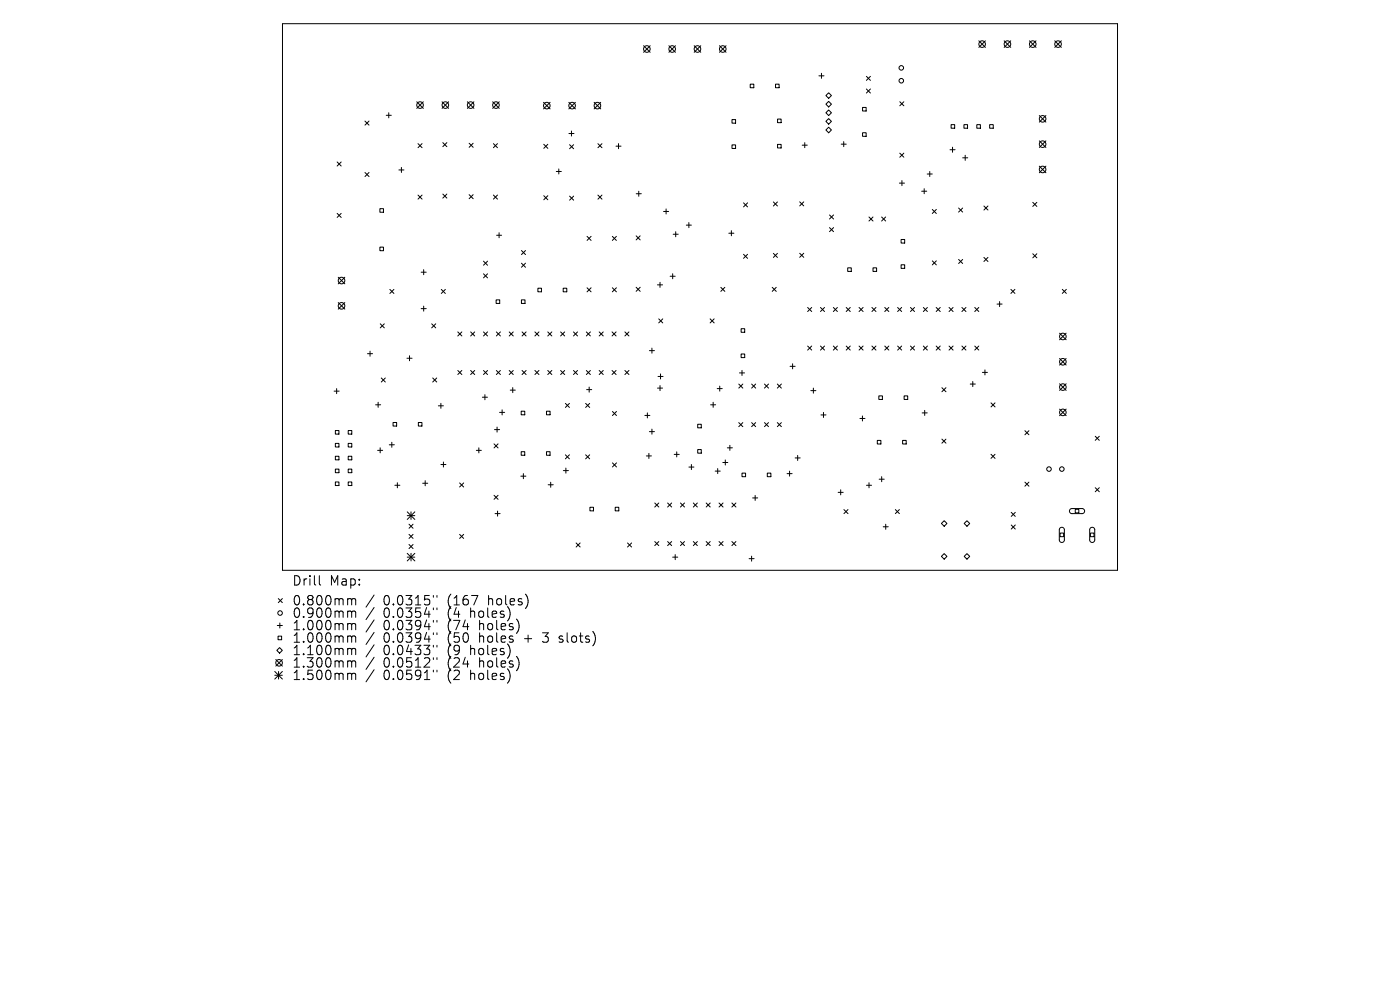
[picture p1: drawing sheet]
<svg xmlns="http://www.w3.org/2000/svg" width="297mm" height="210mm" viewBox="0 0 297 210" stroke-linecap="round" stroke-linejoin="round" font-family="sans-serif">
<defs><g id="words">
<g font-size="2.8">
<text x="61.9" y="124.5">Drill</text>
<text x="69.9" y="124.5">Map:</text>
<text x="61.9" y="128.7">0.800mm</text>
<text x="61.9" y="131.3">0.900mm</text>
<text x="81.3" y="128.7">0.0315&quot;</text>
<text x="81.3" y="131.3">0.0354&quot;</text>
<text x="95.1" y="128.7">(167</text>
<text x="95.1" y="131.3">(4</text>
<text x="100" y="131.3">holes)</text>
<text x="103.8" y="128.7">holes)</text>
<text x="61.9" y="134">1.000mm</text>
<text x="61.9" y="136.6">1.000mm</text>
<text x="81.3" y="134">0.0394&quot;</text>
<text x="81.3" y="136.6">0.0394&quot;</text>
<text x="95.1" y="134">(74</text>
<text x="95.1" y="136.6">(50</text>
<text x="101.9" y="134">holes)</text>
<text x="101.9" y="136.6">holes</text>
<text x="111.7" y="136.6">+</text>
<text x="115.9" y="136.6">3</text>
<text x="119.5" y="136.6">slots)</text>
<text x="61.9" y="139.3">1.100mm</text>
<text x="61.9" y="141.9">1.300mm</text>
<text x="81.3" y="139.3">0.0433&quot;</text>
<text x="81.3" y="141.9">0.0512&quot;</text>
<text x="95.1" y="139.3">(9</text>
<text x="95.1" y="141.9">(24</text>
<text x="100" y="139.3">holes)</text>
<text x="101.9" y="141.9">holes)</text>
<text x="61.9" y="144.5">1.500mm</text>
<text x="81.3" y="144.5">0.0591&quot;</text>
<text x="95.1" y="144.5">(2</text>
<text x="100" y="144.5">holes)</text>
</g>
</g></defs>
<g fill="none" stroke="#000" stroke-width=".21">
<path d="M59.9 5h177.2v116h-177.2zM136.5 9.7l1.4 1.4M137.9 9.7l-1.4 1.4M141.9 9.7l1.4 1.4M143.3 9.7l-1.4 1.4M147.3 9.7l1.4 1.4M148.7 9.7l-1.4 1.4M152.6 9.7l1.4 1.4M154 9.7l-1.4 1.4M159.2 17.9h.7v.7h-.7zM164.5 17.9h.8v.7h-.8zM173.7 16.1h1.1"/>
<path d="M174.3 15.5v1.1M183.8 16.2l.9 .9M183.8 18.9l.9 .8M184.7 16.2l-.9 .9M184.7 18.9l-.9 .8M207.7 8.7l1.4 1.4M209.1 8.7l-1.4 1.4M213 8.7l1.4 1.4M214.4 8.7l-1.4 1.4M218.4 8.7l1.4 1.4M219.8 8.7l-1.4 1.4M223.8 8.7l1.4 1.4"/>
<path d="M225.2 8.7l-1.4 1.4M71.5 34.4l.9 .8M72.4 34.4l-.9 .8M77.4 25.7l.9 .8M77.4 36.6l.9 .9M78.3 25.7l-.9 .8M78.3 36.6l-.9 .9M81.9 24.5h1.1M82.5 23.9v1.1M84.6 36.1h1.1M85.2 35.5v1.1M88.4 21.6l1.4 1.4"/>
<path d="M88.7 30.5l.8 .8M89.5 30.5l-.8 .8M89.8 21.6l-1.4 1.4M93.8 21.6l1.4 1.4M93.9 30.3l.9 .8M94.8 30.3l-.9 .8M95.2 21.6l-1.4 1.4M99.1 21.6l1.4 1.4M99.5 30.4l.9 .8M100.4 30.4l-.9 .8M100.5 21.6l-1.4 1.4M104.5 21.6l1.4 1.4"/>
<path d="M104.7 30.5l.8 .8M105.5 30.5l-.8 .8M105.9 21.6l-1.4 1.4M115.3 21.7l1.4 1.4M115.4 30.6l.8 .9M116.2 30.6l-.8 .9M116.7 21.7l-1.4 1.4M118 36.4h1.1M118.5 35.8v1.1M120.7 21.7l1.4 1.4M120.7 28.3h1.1M120.8 30.7l.9 .9"/>
<path d="M121.2 27.8v1.1M121.7 30.7l-.9 .9M122.1 21.7l-1.4 1.4M126 21.7l1.4 1.4M126.8 30.5l.9 .8M127.4 21.7l-1.4 1.4M127.7 30.5l-.9 .8M130.7 31h1.1M131.2 30.5v1M155.3 25.4h.7v.7h-.7zM155.3 30.7h.7v.8h-.7zM165 25.3h.7v.7h-.7z"/>
<path d="M165 30.6h.7v.8h-.7zM170.2 30.8h1.1M170.7 30.3v1M175.2 20.3l.6-.6 .6 .6-.6 .6zM175.2 22.1l.6-.6 .6 .6-.6 .6zM175.2 23.9l.6-.6 .6 .6-.6 .6zM175.2 25.7l.6-.5 .6 .5-.6 .6zM175.2 27.6l.6-.6 .6 .6-.6 .6zM178.5 30.6h1M179 30v1.1M183 22.8h.7v.8h-.7zM183 28.2h.7v.7h-.7z"/>
<path d="M190.8 38.8h1.1M190.9 21.6l.8 .8M190.9 32.5l.8 .8M191.3 38.3v1.1M191.7 21.6l-.8 .8M191.7 32.5l-.8 .8M196.7 36.9h1.1M197.2 36.4v1.1M201.5 31.8h1.1M201.8 26.4h.7v.8h-.7zM202.1 31.2v1.1M204.2 33.5h1.1"/>
<path d="M204.5 26.4h.8v.8h-.8zM204.8 32.9v1.1M207.2 26.4h.8v.8h-.8zM210 26.4h.7v.8h-.7zM220.5 24.5l1.4 1.4M220.5 29.9l1.4 1.4M220.5 35.2l1.4 1.4M221.9 24.5l-1.4 1.4M221.9 29.9l-1.4 1.4M221.9 35.2l-1.4 1.4M71.5 45.3l.9 .8M71.8 58.8l1.4 1.4"/>
<path d="M72.4 45.3l-.9 .8M73.2 58.8l-1.4 1.4M80.6 44.3h.8v.7h-.8zM80.6 52.4h.8v.8h-.8zM88.7 41.4l.8 .8M89.3 57.7h1.1M89.5 41.4l-.8 .8M89.9 57.2v1.1M93.9 41.2l.9 .8M94.8 41.2l-.9 .8M99.5 41.3l.9 .9M100.4 41.3l-.9 .9"/>
<path d="M102.6 55.4l.8 .9M102.6 58.1l.8 .8M103.4 55.4l-.8 .9M103.4 58.1l-.8 .8M104.7 41.4l.8 .8M105.3 49.9h1.1M105.5 41.4l-.8 .8M105.9 49.4v1M110.6 53.1l.9 .9M110.6 55.8l.9 .9M111.5 53.1l-.9 .9M111.5 55.8l-.9 .9"/>
<path d="M115.4 41.5l.8 .9M116.2 41.5l-.8 .9M120.8 41.6l.9 .9M121.7 41.6l-.9 .9M124.5 50.1l.9 .9M125.4 50.1l-.9 .9M126.8 41.4l.9 .8M127.7 41.4l-.9 .8M129.9 50.1l.9 .9M130.8 50.1l-.9 .9M135 50l.8 .9M135 41.1h1"/>
<path d="M135.5 40.6v1M135.8 50l-.8 .9M140 59.9v1.1M140.8 44.9h1M141.3 44.3v1.1M142.2 58.6h1M142.7 58.1v1M142.8 49.7h1.1M143.3 49.2v1M145.6 47.8h1.1M146.1 47.2v1.1M154.6 49.5h1.1"/>
<path d="M155.2 48.9v1.1M157.7 43l.9 .9M157.7 53.9l.9 .9M158.6 43l-.9 .9M158.6 53.9l-.9 .9M164.1 42.8l.8 .9M164.1 53.7l.8 .9M164.9 42.8l-.8 .9M164.9 53.7l-.8 .9M169.7 42.8l.8 .9M169.7 53.7l.8 .9M170.5 42.8l-.8 .9"/>
<path d="M170.5 53.7l-.8 .9M176 45.6l.8 .9M176 48.3l.8 .8M176.8 45.6l-.8 .9M176.8 48.3l-.8 .8M179.8 56.8h.8v.8h-.8zM184.3 46l.9 .9M185.2 46l-.9 .9M185.2 56.8h.8v.8h-.8zM187 46l.9 .9M187.9 46l-.9 .9M191.2 50.8h.7v.8h-.7z"/>
<path d="M191.2 56.2h.7v.7h-.7zM195.5 40.6h1.1M196.1 40v1.1M197.8 44.4l.8 .9M197.8 55.3l.8 .9M198.6 44.4l-.8 .9M198.6 55.3l-.8 .9M203.4 44.1l.8 .9M203.4 55l.8 .9M204.2 55l-.8 .9M204.2 44.1l-.8 .9M208.7 43.7l.9 .9"/>
<path d="M208.7 54.6l.9 .9M209.6 43.7l-.9 .9M209.6 54.6l-.9 .9M219.1 42.9l.9 .9M219.1 53.8l.9 .9M220 42.9l-.9 .9M220 53.8l-.9 .9M71.8 64.2l1.4 1.4M73.2 64.2l-1.4 1.4M78 75h1M78.5 74.5v1.1M80.7 68.7l.8 .9"/>
<path d="M81.5 68.7l-.8 .9M82.7 61.4l.9 .9M83.6 61.4l-.9 .9M86.3 76h1.1M86.9 75.5v1M89.3 65.5h1.1M89.9 64.9v1.1M91.6 68.7l.8 .9M92.4 68.7l-.8 .9M93.6 61.4l.9 .9M94.5 61.4l-.9 .9M97.1 70.4l.9 .9"/>
<path d="M97.1 78.6l.9 .8M98 70.4l-.9 .9M98 78.6l-.9 .8M99.8 70.4l.9 .9M99.8 78.6l.9 .8M100.7 70.4l-.9 .9M100.7 78.6l-.9 .8M102.6 70.4l.8 .9M102.6 78.6l.8 .8M103.4 70.4l-.8 .9M103.4 78.6l-.8 .8M105.3 63.6h.7v.8h-.7z"/>
<path d="M105.3 78.6l.9 .8M105.3 70.4l.9 .9M106.2 70.4l-.9 .9M106.2 78.6l-.9 .8M108 78.6l.9 .8M108 70.4l.9 .9M108.9 70.4l-.9 .9M108.9 78.6l-.9 .8M110.6 63.6h.8v.8h-.8zM110.8 70.4l.8 .9M110.8 78.6l.8 .8M111.6 70.4l-.8 .9"/>
<path d="M111.6 78.6l-.8 .8M113.5 78.6l.8 .8M113.5 70.4l.8 .9M114.1 61.1h.8v.8h-.8zM114.3 70.4l-.8 .9M114.3 78.6l-.8 .8M116.2 78.6l.9 .8M116.2 70.4l.9 .9M117.1 70.4l-.9 .9M117.1 78.6l-.9 .8M118.9 78.6l.9 .8M118.9 70.4l.9 .9"/>
<path d="M119.5 61.1h.7v.8h-.7zM119.8 70.4l-.9 .9M119.8 78.6l-.9 .8M121.7 70.4l.8 .9M121.7 78.6l.8 .8M122.5 70.4l-.8 .9M122.5 78.6l-.8 .8M124.4 78.6l.8 .8M124.4 70.4l.8 .9M124.5 61l.9 .9M125.2 70.4l-.8 .9M125.2 78.6l-.8 .8"/>
<path d="M125.4 61l-.9 .9M127.1 78.6l.9 .8M127.1 70.4l.9 .9M128 70.4l-.9 .9M128 78.6l-.9 .8M129.8 70.4l.9 .9M129.8 78.6l.9 .8M129.9 61l.9 .9M130.7 70.4l-.9 .9M130.7 78.6l-.9 .8M130.8 61l-.9 .9M132.6 78.6l.8 .8"/>
<path d="M132.6 70.4l.8 .9M133.4 70.4l-.8 .9M133.4 78.6l-.8 .8M135 60.9l.8 .9M135.8 60.9l-.8 .9M137.8 74.4h1M138.3 73.8v1.1M139.5 60.4h1.1M139.6 79.9h1.1M139.7 67.6l.9 .9M140.1 79.3v1.1M140.6 67.6l-.9 .9"/>
<path d="M150.6 67.6l.9 .9M151.5 67.6l-.9 .9M152.9 61l.9 .8M153.8 61l-.9 .8M156.9 79.1h1M157.2 69.7h.8v.8h-.8zM157.2 75.1h.8v.8h-.8zM157.4 78.6v1M163.8 61l.9 .8M164.7 61l-.9 .8M167.6 77.7h1.1M168.1 77.2v1"/>
<path d="M171.3 65.2l.9 .9M171.3 73.4l.9 .9M172.2 65.2l-.9 .9M172.2 73.4l-.9 .9M174.1 65.2l.8 .9M174.1 73.4l.8 .9M174.9 65.2l-.8 .9M174.9 73.4l-.8 .9M176.8 65.2l.8 .9M176.8 73.4l.8 .9M177.6 65.2l-.8 .9M177.6 73.4l-.8 .9"/>
<path d="M179.5 73.4l.9 .9M179.5 65.2l.9 .9M180.4 65.2l-.9 .9M180.4 73.4l-.9 .9M182.2 65.2l.9 .9M182.2 73.4l.9 .9M183.1 65.2l-.9 .9M183.1 73.4l-.9 .9M185 73.4l.8 .9M185 65.2l.8 .9M185.8 65.2l-.8 .9M185.8 73.4l-.8 .9"/>
<path d="M187.7 73.4l.9 .9M187.7 65.2l.9 .9M188.6 65.2l-.9 .9M188.6 73.4l-.9 .9M190.4 65.2l.9 .9M190.4 73.4l.9 .9M191.3 65.2l-.9 .9M191.3 73.4l-.9 .9M193.2 73.4l.8 .9M193.2 65.2l.8 .9M194 65.2l-.8 .9M194 73.4l-.8 .9"/>
<path d="M195.9 73.4l.8 .9M195.9 65.2l.8 .9M196.7 65.2l-.8 .9M196.7 73.4l-.8 .9M198.6 73.4l.9 .9M198.6 65.2l.9 .9M199.5 65.2l-.9 .9M199.5 73.4l-.9 .9M201.3 65.2l.9 .9M201.3 73.4l.9 .9M202.2 65.2l-.9 .9M202.2 73.4l-.9 .9"/>
<path d="M204.1 73.4l.8 .9M204.1 65.2l.8 .9M204.9 65.2l-.8 .9M204.9 73.4l-.8 .9M206.8 73.4l.8 .9M206.8 65.2l.8 .9M207.6 65.2l-.8 .9M207.6 73.4l-.8 .9M208.4 79h1.1M208.9 78.5v1M211.5 64.5h1.1M212.1 64v1"/>
<path d="M214.5 61.4l.8 .8M215.3 61.4l-.8 .8M224.8 70.7l1.4 1.4M224.8 76l1.4 1.4M225.4 61.4l.8 .8M226.2 70.7l-1.4 1.4M226.2 76l-1.4 1.4M226.2 61.4l-.8 .8M70.9 83h1.1M71.1 91.3h.8v.8h-.8zM71.1 94.1h.8v.7h-.8zM71.1 96.8h.8v.7h-.8z"/>
<path d="M71.1 99.5h.8v.8h-.8zM71.4 82.4v1.1M73.9 91.3h.7v.8h-.7zM73.9 94.1h.7v.7h-.7zM73.9 96.8h.7v.7h-.7zM73.9 99.5h.7v.8h-.7zM79.7 85.9h1.1M80.1 95.5h1.1M80.2 85.3v1.1M80.6 95v1.1M80.9 80.2l.8 .8M81.7 80.2l-.8 .8"/>
<path d="M82.6 94.4h1.1M83.1 93.8v1.1M83.4 89.6h.7v.8h-.7zM88.8 89.6h.7v.8h-.7zM91.8 80.2l.9 .8M92.7 80.2l-.9 .8M93 86.1h1.1M93.5 85.5v1.1M93.5 98.5h1.1M94.1 98v1.1M101 95.5h1.1M101.6 95v1.1"/>
<path d="M102.3 84.3h1.1M102.9 83.7v1.1M104.8 94.2l.9 .8M104.9 91.1h1.1M105.4 90.6v1.1M105.7 94.2l-.9 .8M106 87.5h1.1M106.5 86.9v1.1M108.2 82.8h1.1M108.8 82.2v1.1M110.6 87.2h.7v.8h-.7zM110.6 95.8h.7v.8h-.7z"/>
<path d="M115.9 87.2h.8v.8h-.8zM115.9 95.8h.8v.8h-.8zM119.5 99.8h1.1M119.9 85.6l.9 .8M119.9 96.5l.9 .8M120.1 99.3v1.1M120.8 85.6l-.9 .8M120.8 96.5l-.9 .8M124.2 85.6l.9 .8M124.2 96.5l.9 .8M124.5 82.6h1M125 82.1v1.1"/>
<path d="M125.1 85.6l-.9 .8M125.1 96.5l-.9 .8M129.9 87.3l.9 .8M129.9 98.2l.9 .9M130.8 87.3l-.9 .8M130.8 98.2l-.9 .9M136.8 88.1h1.1M137.1 96.7h1.1M137.3 87.6v1.1M137.7 96.2v1.1M137.8 91.6h1M138.3 91v1.1"/>
<path d="M139.5 82.3h1.1M140 81.8v1.1M143 96.4h1.1M143.6 95.9v1M146.1 99.1h1.1M146.7 98.5v1.1M148 90h.8v.8h-.8zM148 95.4h.8v.7h-.8zM150.8 85.9h1M151.3 85.3v1.1M151.7 99.9h1.1M152.2 82.4h1"/>
<path d="M152.3 99.4v1.1M152.7 81.9v1.1M153.3 98.1h1.1M153.9 97.6v1M154.3 95h1.1M154.8 94.5v1M156.7 81.5l.9 .8M156.7 89.6l.9 .9M157.6 81.5l-.9 .8M157.6 89.6l-.9 .9M159.5 81.5l.8 .8M159.5 89.6l.8 .9"/>
<path d="M160.3 81.5l-.8 .8M160.3 89.6l-.8 .9M162.2 81.5l.8 .8M162.2 89.6l.8 .9M163 81.5l-.8 .8M163 89.6l-.8 .9M164.9 89.6l.9 .9M164.9 81.5l.9 .8M165.8 81.5l-.9 .8M165.8 89.6l-.9 .9M167.5 99.9v1.1M168.7 97.1h1.1"/>
<path d="M169.2 96.6v1.1M172 82.9h1.1M172.6 82.3v1.1M174.2 88h1M174.7 87.5v1.1M182.4 88.8h1.1M183 88.2v1.1M186.1 93.4h.8v.8h-.8zM186.4 84h.8v.7h-.8zM191.5 93.4h.7v.8h-.7zM191.8 84h.8v.7h-.8zM195.6 87.6h1.1"/>
<path d="M196.2 87.1v1M199.8 82.2l.9 .9M199.8 93.1l.9 .9M200.7 82.2l-.9 .9M200.7 93.1l-.9 .9M205.8 81.5h1.1M206.4 80.9v1.1M210.2 85.5l.9 .8M210.2 96.4l.9 .8M211.1 85.5l-.9 .8M211.1 96.4l-.9 .8M217.4 91.4l.9 .8"/>
<path d="M218.3 91.4l-.9 .8M224.8 81.4l1.4 1.4M224.8 86.8l1.4 1.4M226.2 81.4l-1.4 1.4M226.2 86.8l-1.4 1.4M232.4 92.5l.8 .9M233.2 92.5l-.8 .9M71.1 102.2h.8v.8h-.8zM73.9 102.2h.7v.8h-.7zM83.8 102.9h1M84.3 102.4v1.1M86.4 118.2h1.6"/>
<path d="M86.4 108.6l1.6 1.6M86.4 109.4h1.6M86.4 117.4l1.6 1.6M86.8 111.2l.8 .9M86.8 113.4l.8 .8M86.8 115.5l.8 .9M87.2 108.6v1.6M87.2 117.4v1.6M87.6 111.2l-.8 .9M87.6 113.4l-.8 .8M87.6 115.5l-.8 .9M88 108.6l-1.6 1.6"/>
<path d="M88 117.4l-1.6 1.6M89.7 102.5h1M90.2 102v1M97.5 102.4l.9 .9M97.5 113.4l.9 .8M98.4 102.4l-.9 .9M98.4 113.4l-.9 .8M104.8 105.1l.9 .8M105 109h1.1M105.6 108.4v1.1M105.7 105.1l-.9 .8M110.5 101h1.1"/>
<path d="M111 100.5v1M116.3 102.8h1.1M116.8 102.3v1.1M122.2 115.2l.9 .8M123.1 115.2l-.9 .8M125.1 107.6h.8v.8h-.8zM130.5 107.6h.8v.8h-.8zM133.1 115.2l.9 .8M134 115.2l-.9 .8M138.9 114.9l.9 .8M138.9 106.7l.9 .9M139.8 106.7l-.9 .9"/>
<path d="M139.8 114.9l-.9 .8M141.6 106.7l.9 .9M141.6 114.9l.9 .8M142.5 106.7l-.9 .9M142.5 114.9l-.9 .8M142.7 118.2h1.1M143.2 117.6v1.1M144.4 106.7l.8 .9M144.4 114.9l.8 .8M145.2 106.7l-.8 .9M145.2 114.9l-.8 .8M147.1 106.7l.8 .9"/>
<path d="M147.1 114.9l.8 .8M147.9 106.7l-.8 .9M147.9 114.9l-.8 .8M149.8 106.7l.9 .9M149.8 114.9l.9 .8M150.7 106.7l-.9 .9M150.7 114.9l-.9 .8M152.5 114.9l.9 .8M152.5 106.7l.9 .9M153.4 106.7l-.9 .9M153.4 114.9l-.9 .8M155.3 106.7l.8 .9"/>
<path d="M155.3 114.9l.8 .8M156.1 106.7l-.8 .9M156.1 114.9l-.8 .8M157.4 100.4h.8v.7h-.8zM158.9 118.5h1.1M159.5 118v1M159.7 105.6h1M160.2 105.1v1.1M162.8 100.4h.7v.7h-.7zM167 100.5h1M177.8 104.4h1.1M178.3 103.9v1.1"/>
<path d="M179 108.1l.9 .9M179.9 108.1l-.9 .9M183.8 102.9h1.1M184.4 102.4v1.1M186.5 101.7h1.1M187 101.1v1.1M187.4 111.7h1M187.9 111.2v1.1M189.9 108.1l.9 .9M190.8 108.1l-.9 .9M199.7 111l.6-.5 .6 .5-.6 .6zM199.7 118l.6-.6 .6 .6-.6 .6z"/>
<path d="M204.5 111l.6-.5 .6 .5-.6 .6zM204.5 118l.6-.6 .6 .6-.6 .6zM214.5 108.7l.9 .8M214.5 111.4l.9 .8M215.4 108.7l-.9 .8M215.4 111.4l-.9 .8M217.4 102.3l.9 .8M218.3 102.3l-.9 .8M224.9 113.1h.7v.7h-.7zM224.9 112l.5-.1 .4 .4v2.3l-.4 .5-.4-.1-.3-.4v-2.3zM227 108l.4-.1h2.3l.3 .2 .1 .4-.4 .4h-2.4l-.4-.3zM228.1 108h.8v.8h-.8z"/>
<path d="M231.3 113.1h.8v.7h-.8zM231.3 112l.5-.1 .4 .4v2.3l-.4 .5-.4-.1-.2-.4v-2.3zM232.4 103.5l.8 .8M233.2 103.5l-.8 .8M58.5 139.9l1.4 1.4M58.7 138l.6-.6 .6 .6-.6 .6zM58.8 132.7h1.1M59 134.9h.7v.8h-.7zM59 127l.9 .8M59.4 132.1v1.1M59.9 139.9l-1.4 1.4M59.9 127l-.9 .8"/>
<path d="M67.7 122.1v1.7l.3 .3M74 127l.5 .1 .1 .2M74 129.6h.3l.3 .3M74 132.3h.3l.3 .3M74 134.9l.5 .1 .1 .2M74 137.5h.3l.3 .3M74.6 127.3l.3-.3 .5 .1 .1 1.2M74.6 127.3v1M74.6 129.9v1.1M74.6 132.6v1M74.6 135.2v1M74.6 137.8v1.1"/>
<path d="M74.6 129.9l.3-.3 .5 .1 .1 1.3M74.6 132.6l.3-.3 .5 .1 .1 1.2M74.6 135.2l.3-.3 .5 .1 .1 1.2M74.6 137.8l.3-.3 .5 .1 .1 1.3M79.4 126.2l-1.7 2.6M79.4 128.9l-1.7 2.5M79.4 131.5l-1.7 2.6M79.4 134.1l-1.7 2.6M79.4 136.8l-1.7 2.6M79.4 139.4l-1.7 2.6M91.9 126.3v.4M91.9 129v.3"/>
<path d="M91.9 131.6v.4M91.9 134.2v.4M91.9 136.9v.4M91.9 139.5v.4M92.7 126.3v.4M92.7 129v.3M92.7 131.6v.4M92.7 134.2v.4M92.7 136.9v.4M92.7 139.5v.4M118.6 136.1l.2 .1M118.7 135v.5"/>
<path d="M58.3 142.4l1.6 1.6M58.3 143.2h1.6M59.1 142.4v1.6M59.9 142.4l-1.6 1.6M74 140.2l.5 .1 .1 .2M74 142.8h.3l.3 .3M74.6 140.5v1M74.6 143.1v1.1M74.6 140.5l.3-.3 .5 .1 .1 1.2M74.6 143.1l.3-.3 .5 .1 .1 1.3M79.4 142.1l-1.7 2.5M91.9 142.2v.3"/>
<path d="M92.7 142.2v.3"/>
<circle cx="137.2" cy="10.4" r=".7"/>
<circle cx="142.6" cy="10.4" r=".7"/>
<circle cx="148" cy="10.4" r=".7"/>
<circle cx="153.3" cy="10.4" r=".7"/>
<circle cx="191.2" cy="17.1" r=".48"/>
<circle cx="191.2" cy="14.4" r=".48"/>
<circle cx="208.4" cy="9.4" r=".7"/>
<circle cx="213.7" cy="9.4" r=".7"/>
<circle cx="219.1" cy="9.4" r=".7"/>
<circle cx="224.5" cy="9.4" r=".7"/>
<circle cx="89.1" cy="22.3" r=".7"/>
<circle cx="94.5" cy="22.3" r=".7"/>
<circle cx="99.8" cy="22.3" r=".7"/>
<circle cx="105.2" cy="22.3" r=".7"/>
<circle cx="116" cy="22.4" r=".7"/>
<circle cx="121.4" cy="22.4" r=".7"/>
<circle cx="126.7" cy="22.4" r=".7"/>
<circle cx="221.2" cy="30.6" r=".7"/>
<circle cx="221.2" cy="25.2" r=".7"/>
<circle cx="221.2" cy="35.9" r=".7"/>
<circle cx="72.5" cy="59.5" r=".7"/>
<circle cx="72.5" cy="64.9" r=".7"/>
<circle cx="225.5" cy="71.4" r=".7"/>
<circle cx="225.5" cy="76.7" r=".7"/>
<circle cx="222.5" cy="99.5" r=".48"/>
<circle cx="225.3" cy="99.5" r=".48"/>
<circle cx="225.5" cy="82.1" r=".7"/>
<circle cx="225.5" cy="87.5" r=".7"/>
<circle cx="59.4" cy="130" r=".48"/>
<circle cx="59.2" cy="140.6" r=".7"/>
</g>
<use href="#words"/>
</svg>
